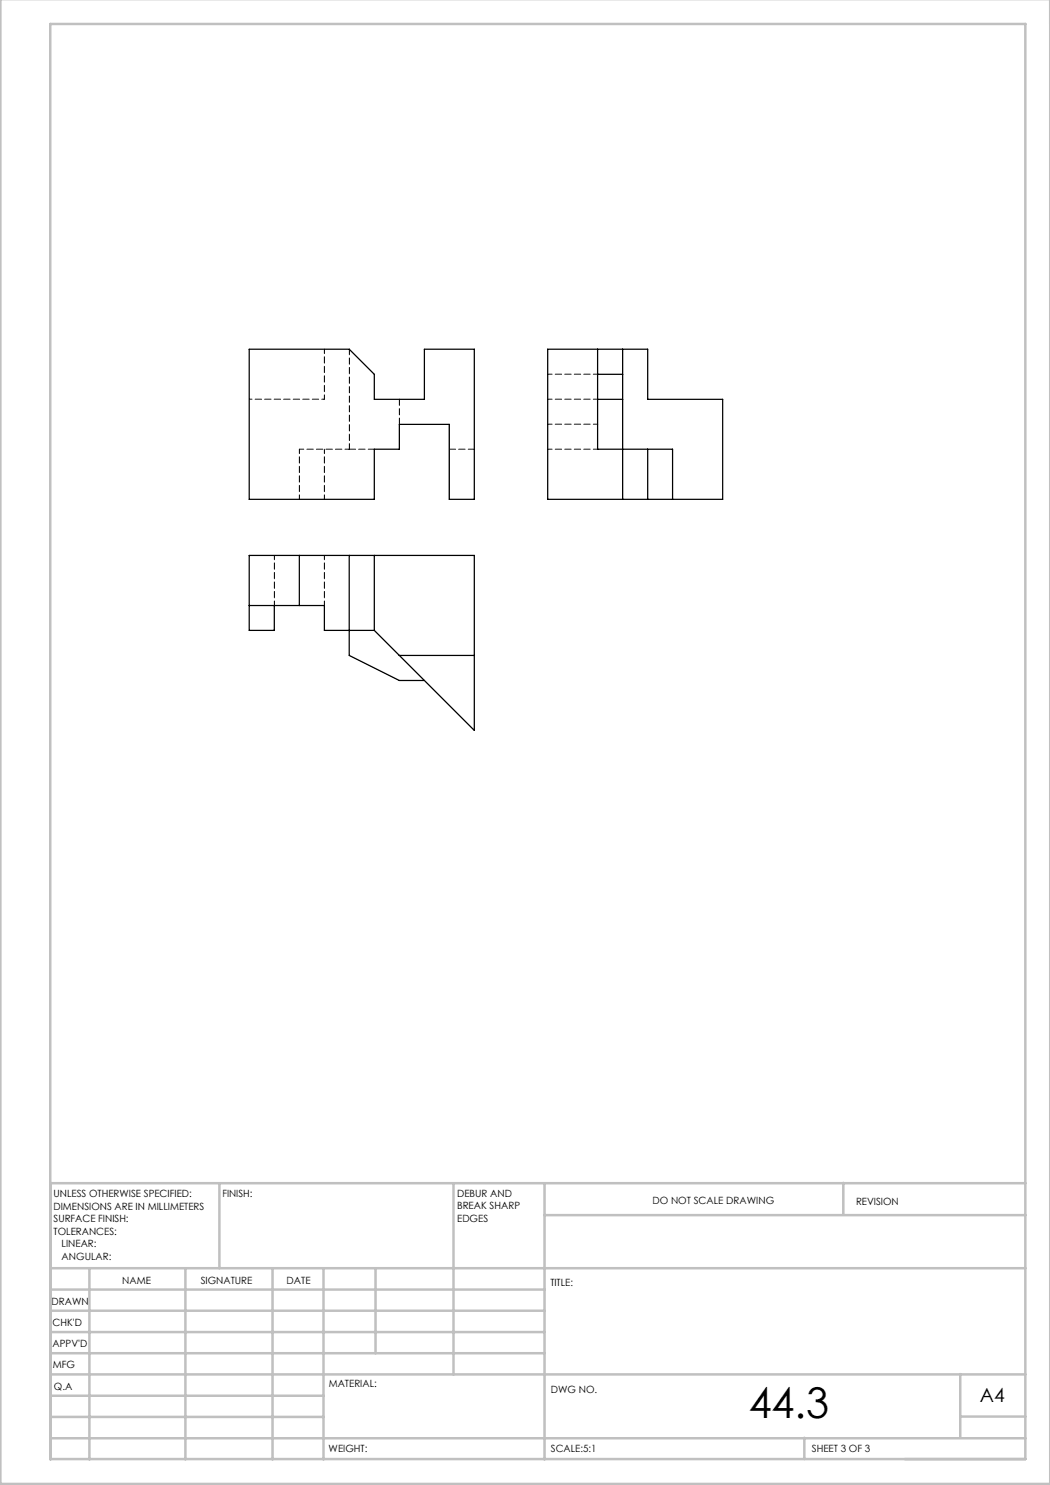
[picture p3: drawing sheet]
<svg xmlns="http://www.w3.org/2000/svg" width="210mm" height="297mm" viewBox="0 0 210 297" stroke-linecap="round" stroke-linejoin="round" font-family="sans-serif">
<defs><g id="words">
<text font-size="8.5" x="149.7" y="283.5">44.3</text>
<text font-size="3.9" x="196" y="280.4">A4</text>
<g font-size="2">
<text x="10.7" y="239.5">UNLESS OTHERWISE SPECIFIED:</text>
<text x="44.5" y="239.5">FINISH:</text>
<text x="91.4" y="239.4">DEBUR AND</text>
<text x="10.7" y="242">DIMENSIONS ARE IN MILLIMETERS</text>
<text x="10.7" y="244.5">SURFACE FINISH:</text>
<text x="91.4" y="241.9">BREAK SHARP</text>
<text x="91.4" y="244.4">EDGES</text>
<text x="130.5" y="240.8">DO NOT SCALE DRAWING</text>
<text x="171.2" y="241">REVISION</text>
<text x="10.7" y="247">TOLERANCES:</text>
<text x="12.3" y="249.5">LINEAR:</text>
<text x="12.3" y="252">ANGULAR:</text>
<text x="24.4" y="256.9">NAME</text>
<text x="40.1" y="256.8">SIGNATURE</text>
<text x="57.3" y="256.8">DATE</text>
<text x="110.1" y="257.1">TITLE:</text>
<text x="10.3" y="260.9">DRAWN</text>
<text x="10.5" y="269.3">APPV'D</text>
<text x="10.5" y="265.2">CHK'D</text>
<text x="10.6" y="273.6">MFG</text>
<text x="10.8" y="278">Q.A</text>
<text x="65.8" y="277.4">MATERIAL:</text>
<text x="110.2" y="278.5">DWG NO.</text>
<text x="65.7" y="290.4">WEIGHT:</text>
<text x="110.2" y="290.5">SCALE:5:1</text>
<text x="162.4" y="290.4">SHEET 3 OF 3</text>
</g>
</g></defs>
<g fill="none" stroke="#c0c0c0" stroke-width=".5">
<path d="M.1 -.1v296.9h209.9v-296.9M10.1 4.8h195v287h-195zM43.9 236.6v17M90.7 236.6v38.3M108.9 236.6v55.3M168.7 236.6v6.3M205.1 236.6h-195v55.3M10.1 253.6h195M10.1 257.9h98.8M17.9 253.6v38.3M37.1 253.6v38.3M54.5 253.6v38.3"/>
<path d="M64.7 253.6v38.3M75.1 253.6v17M108.9 243h96.2M10.1 270.6h98.8M10.1 266.4h98.8M10.1 262.1h98.8M10.1 279.1h54.6M10.1 274.9h195M192.1 274.8v12.7M10.1 287.7h195M10.1 283.4h54.6M160.9 287.5v4.3"/>
<path d="M192.1 283.3h13"/>
</g>
<g fill="none" stroke="#000" stroke-width=".25">
<path d="M49.8 69.8h20l5.1 5.1v5h10v-10.1h10v30.1h-5v-15h-10v4.9h-5v10.1h-25.1zM109.5 69.8h20v10.1h15v20h-35zM119.5 69.8v20h15v10.1M119.5 79.9h5M119.5 74.9h5M124.5 69.8v30.1M129.5 89.8v10.1M59.9 111.1v10M69.8 111.1v20l10.1 5h5M74.9 111.1v15M49.8 121.1h15.1v5h10M54.9 121.1v5h-5.1v-15h45.1v35l-15-15"/>
<path d="M74.9 126.1l5 5M79.9 131.1h15"/>
</g>
<path d="M64.9 79.8v-10M109.5 79.8h10M109.5 74.8h10M59.9 89.8h10M59.9 99.8v-10M64.9 99.8v-10M109.5 84.8h10M109.5 89.8h10M54.9 111.1v10M64.9 111.1v10" fill="none" stroke="#000" stroke-width=".2" stroke-dasharray="1.3 .6" stroke-dashoffset=".4"/>
<path d="M69.9 89.8h5M79.9 84.8v-5M94.9 89.8h-5" fill="none" stroke="#000" stroke-width=".2" stroke-dasharray="1.3 .6"/>
<path d="M69.9 89.8v-20" fill="none" stroke="#000" stroke-width=".2" stroke-dasharray="1.3 .6" stroke-dashoffset=".2"/>
<path d="M49.9 79.8h15" fill="none" stroke="#000" stroke-width=".2" stroke-dasharray="1.3 .6" stroke-dashoffset=".8"/>
<use href="#words"/>
</svg>
